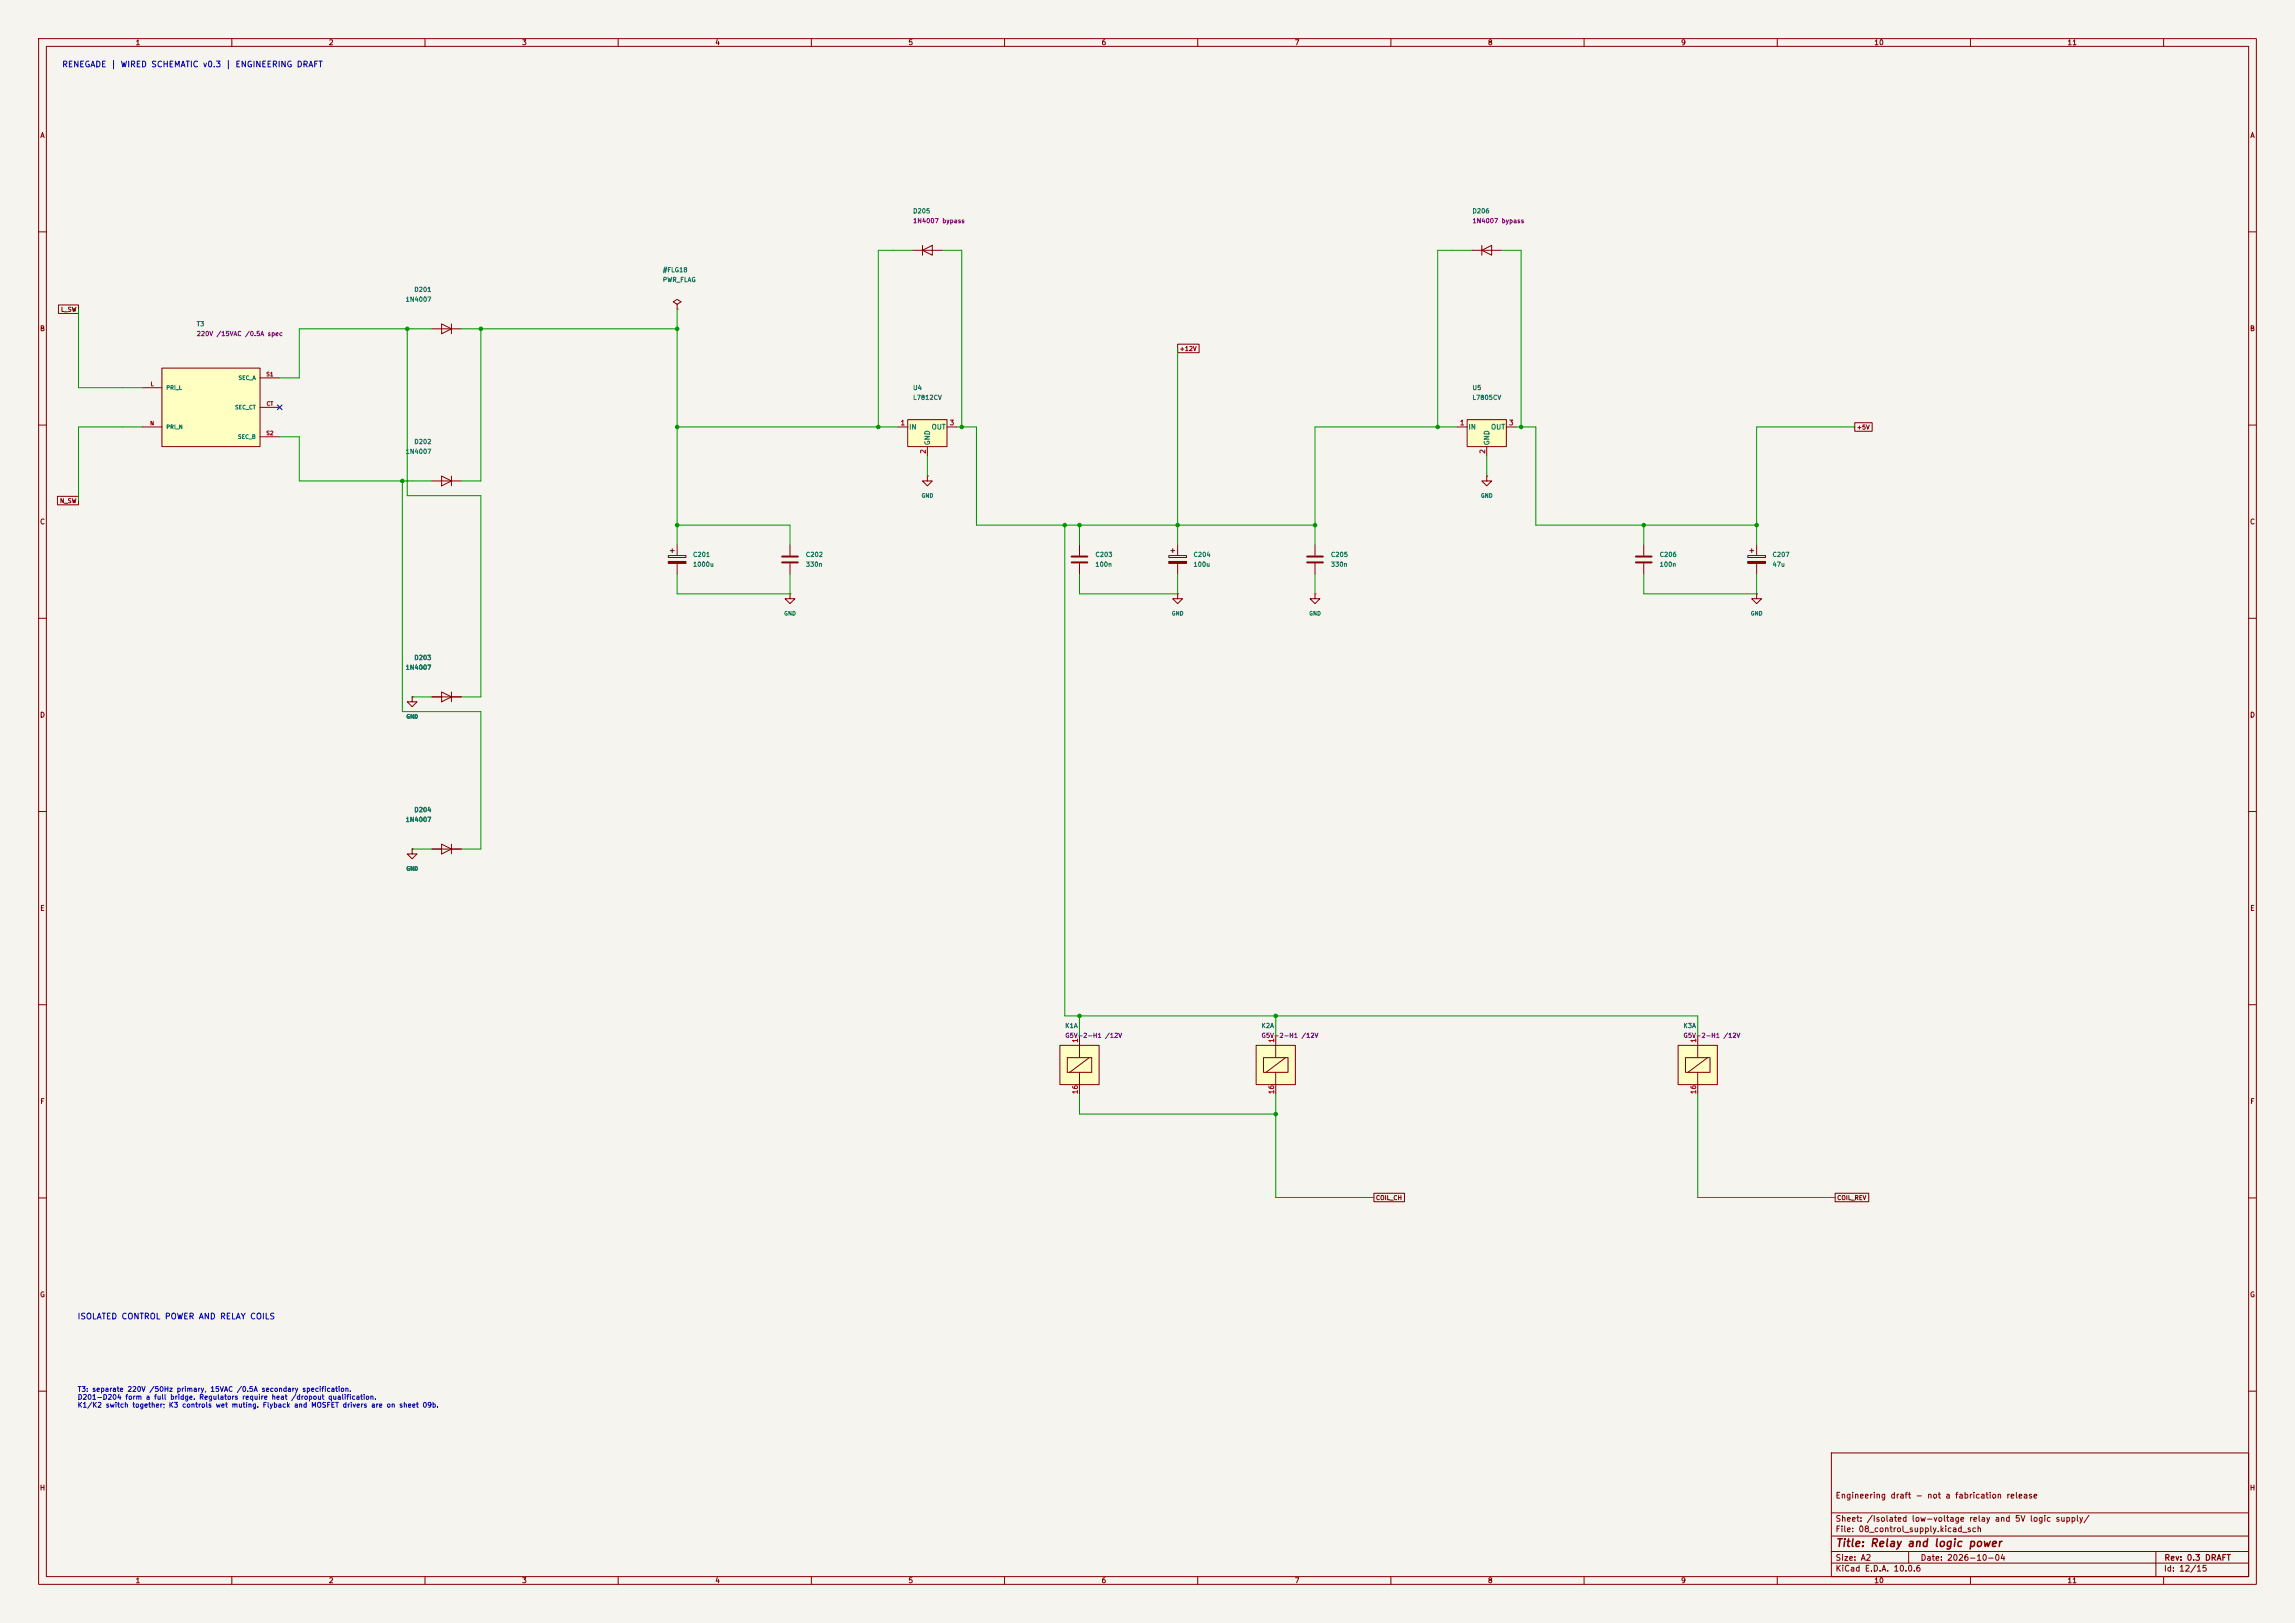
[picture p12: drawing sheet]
<svg xmlns="http://www.w3.org/2000/svg" width="594mm" height="420mm" viewBox="0 0 594 420" stroke-linecap="round" stroke-linejoin="round" font-family="sans-serif">
<defs><g id="words">
<text font-size="2" fill="#840000" x="475" y="400.8">Title: Relay and logic power</text>
<g font-size="1.5" fill="#0000c2">
<text x="16" y="17.8">RENEGADE | WIRED SCHEMATIC v0.3 | ENGINEERING DRAFT</text>
<text x="20" y="341.8">ISOLATED CONTROL POWER AND RELAY COILS</text>
</g>
<g font-size="1.5" fill="#840000">
<text x="475" y="388.1">Engineering draft - not a fabrication release</text>
<text x="475" y="394.1">Sheet: /Isolated low-voltage relay and 5V logic supply/</text>
<text x="475" y="396.8">File: 08_control_supply.kicad_sch</text>
<text x="475" y="407">KiCad E.D.A. 10.0.6</text>
<text x="475" y="404.2">Size: A2</text>
<text x="497" y="404.2">Date: 2026-10-04</text>
<text x="560" y="407">Id: 12/15</text>
<text x="560.1" y="404.2">Rev: 0.3 DRAFT</text>
</g>
<g font-size="1.3" fill="#840000">
<text x="35" y="12">1</text>
<text x="85" y="12">2</text>
<text x="135" y="12">3</text>
<text x="185" y="12">4</text>
<text x="235" y="12">5</text>
<text x="285" y="12">6</text>
<text x="335" y="12">7</text>
<text x="385" y="12">8</text>
<text x="435" y="12">9</text>
<text x="485" y="12">10</text>
<text x="535" y="12">11</text>
<text x="10.3" y="36">A</text>
<text x="582.3" y="36">A</text>
<text x="10.2" y="86">B</text>
<text x="582.2" y="86">B</text>
<text x="10.2" y="136">C</text>
<text x="582.2" y="136">C</text>
<text x="10.2" y="186">D</text>
<text x="582.2" y="186">D</text>
<text x="10.3" y="236">E</text>
<text x="582.3" y="236">E</text>
<text x="10.3" y="286">F</text>
<text x="582.3" y="286">F</text>
<text x="10.2" y="336">G</text>
<text x="582.2" y="336">G</text>
<text x="10.2" y="386">H</text>
<text x="582.2" y="386">H</text>
<text x="35" y="410">1</text>
<text x="85" y="410">2</text>
<text x="135" y="410">3</text>
<text x="185" y="410">4</text>
<text x="235" y="410">5</text>
<text x="285" y="410">6</text>
<text x="335" y="410">7</text>
<text x="385" y="410">8</text>
<text x="435" y="410">9</text>
<text x="485" y="410">10</text>
<text x="535" y="410">11</text>
</g>
<g font-size="1.3" fill="#a90000">
<text x="232.9" y="110.4">1</text>
<text x="245.6" y="110.4">3</text>
<text x="377.7" y="110.4">1</text>
<text x="390.4" y="110.4">3</text>
<text x="239.9" y="117.6" transform="rotate(-90 239.9 117.6)">2</text>
<text x="384.7" y="117.6" transform="rotate(-90 384.7 117.6)">2</text>
<text x="279.3" y="270" transform="rotate(-90 279.3 270)">1</text>
<text x="330.1" y="270" transform="rotate(-90 330.1 270)">1</text>
<text x="439.3" y="270" transform="rotate(-90 439.3 270)">1</text>
<text x="279.3" y="283.3" transform="rotate(-90 279.3 283.3)">16</text>
<text x="330.1" y="283.3" transform="rotate(-90 330.1 283.3)">16</text>
<text x="439.3" y="283.3" transform="rotate(-90 439.3 283.3)">16</text>
</g>
<g font-size="1.3" fill="#006464">
<text x="235.2" y="111.5">IN</text>
<text x="241" y="111.5">OUT</text>
<text x="380" y="111.5">IN</text>
<text x="385.8" y="111.5">OUT</text>
<text x="241" y="115.3" transform="rotate(-90 241 115.3)">GND</text>
<text x="385.8" y="115.3" transform="rotate(-90 385.8 115.3)">GND</text>
</g>
<g font-size="1.3" fill="#0000c2">
<text x="20" y="360.5">T3: separate 220V /50Hz primary, 15VAC /0.5A secondary specification.</text>
<text x="20" y="362.5">D201-D204 form a full bridge. Regulators require heat /dropout qualification.</text>
<text x="20" y="364.5">K1/K2 switch together; K3 controls wet muting. Flyback and MOSFET drivers are on sheet 09b.</text>
</g>
<g font-size="1.2" fill="#006464">
<text x="236.2" y="55.5">D205</text>
<text x="381" y="55.5">D206</text>
<text x="171.4" y="70.7">#FLG18</text>
<text x="107.1" y="75.8">D201</text>
<text x="171.4" y="73.3">PWR_FLAG</text>
<text x="104.9" y="78.3">1N4007</text>
<text x="50.8" y="84.7">T3</text>
<text x="236.2" y="101.2">U4</text>
<text x="381" y="101.2">U5</text>
<text x="236.2" y="103.7">L7812CV</text>
<text x="381" y="103.7">L7805CV</text>
<text x="104.9" y="117.7">1N4007</text>
<text x="107.1" y="115.2">D202</text>
<text x="179.2" y="144.4">C201</text>
<text x="179.2" y="146.9">1000u</text>
<text x="208.5" y="144.4">C202</text>
<text x="208.5" y="146.9">330n</text>
<text x="283.4" y="144.4">C203</text>
<text x="283.4" y="146.9">100n</text>
<text x="308.8" y="144.4">C204</text>
<text x="308.8" y="146.9">100u</text>
<text x="344.3" y="144.4">C205</text>
<text x="344.3" y="146.9">330n</text>
<text x="429.4" y="144.4">C206</text>
<text x="429.4" y="146.9">100n</text>
<text x="458.6" y="144.4">C207</text>
<text x="458.6" y="146.9">47u</text>
<text x="104.9" y="173.6">1N4007</text>
<text x="107.1" y="171.1">D203</text>
<text x="104.9" y="213">1N4007</text>
<text x="107.1" y="210.4">D204</text>
<text x="275.6" y="266.3">K1A</text>
<text x="326.4" y="266.3">K2A</text>
<text x="435.6" y="266.3">K3A</text>
</g>
<g font-size="1.2" fill="#840084">
<text x="236.2" y="58">1N4007 bypass</text>
<text x="381" y="58">1N4007 bypass</text>
<text x="50.8" y="87.2">220V /15VAC /0.5A spec</text>
<text x="275.6" y="268.8">G5V-2-H1 /12V</text>
<text x="326.4" y="268.8">G5V-2-H1 /12V</text>
<text x="435.6" y="268.8">G5V-2-H1 /12V</text>
</g>
<g font-size="1.1" fill="#840000">
<text x="15.7" y="80.9">L_SW</text>
<text x="305.2" y="91.1">+12V</text>
<text x="480.5" y="111.4">+5V</text>
<text x="15.4" y="130.5">N_SW</text>
<text x="356" y="310.8">COIL_CH</text>
<text x="475.4" y="310.8">COIL_REV</text>
</g>
<g font-size="1" fill="#a90000">
<text x="38.9" y="100.1">L</text>
<text x="68.8" y="97.6">S1</text>
<text x="68.9" y="105.2">CT</text>
<text x="38.7" y="110.3">N</text>
<text x="68.8" y="112.8">S2</text>
</g>
<g font-size="1" fill="#006464">
<text x="42.9" y="101.1">PRI_L</text>
<text x="61.6" y="98.5">SEC_A</text>
<text x="60.7" y="106.2">SEC_CT</text>
<text x="42.9" y="111.2">PRI_N</text>
<text x="61.5" y="113.8">SEC_B</text>
<text x="238.4" y="129">GND</text>
<text x="383.2" y="129">GND</text>
<text x="202.8" y="159.5">GND</text>
<text x="303.2" y="159.5">GND</text>
<text x="338.7" y="159.5">GND</text>
<text x="453" y="159.5">GND</text>
<text x="105.1" y="186.2">GND</text>
<text x="105.1" y="225.5">GND</text>
</g>
</g></defs>
<path d="M0 0h594v420h-594z" fill="#f5f4ef" stroke="#f5f4ef" stroke-width=".26"/>
<g fill="none" stroke="#840000" stroke-width=".26">
<path d="M10 10h574v400h-574zM12 12h570v396h-570zM60 10v2M110 10v2M160 10v2M210 10v2M260 10v2M310 10v2M360 10v2M410 10v2M460 10v2M510 10v2"/>
<path d="M560 10v2M10 60h2M582 60h2M10 110h2M582 110h2M111.8 124.5h7.6M114.3 123.2l2.5 1.3-2.5 1.2zM116.8 123.2v2.5M240 123.2v1.3h1.3l-1.3 1.2-1.2-1.2h1.2M240 123.2h.1M173 143.8h4.5v.5h-4.5zM173.5 142.5h1"/>
<path d="M174 142v1M175.3 141v2.8M175.3 145.8v2.8M204.5 153.7v1.2h1.2l-1.2 1.3-1.3-1.3h1.3M204.5 153.7h.1M204.5 141v2.8M204.5 145.8v2.8M340.4 153.7v1.2h1.2l-1.2 1.3-1.3-1.3h1.3M340.4 153.7h.1M425.4 141v2.8M425.4 145.8v2.8M452.4 143.8h4.5v.5h-4.5z"/>
<path d="M452.9 142.5h1M453.4 142v1M454.7 153.7v1.2h1.2l-1.2 1.3-1.3-1.3h1.3M454.7 153.7h.1M454.7 141v2.8M454.7 145.8v2.8M10 160h2M114.3 179.1l2.5 1.2-2.5 1.3zM116.8 179.1v2.5M582 160h2M106.7 180.3v1.3h1.2l-1.2 1.3-1.3-1.3h1.3M106.7 180.3h.1"/>
<path d="M111.8 180.3h7.6M10 210h2M106.7 219.7v1.3h1.2l-1.2 1.3-1.3-1.3h1.3M106.7 219.7h.1M111.8 219.7h7.6M114.3 218.4l2.5 1.3-2.5 1.3zM116.8 218.4v2.6M582 210h2M10 260h2M582 260h2M10 310h2M582 310h2"/>
<path d="M10 360h2M474 376h108v32h-108zM582 360h2M474 397.5h108M474 391.5h108M60 408v2M110 408v2M160 408v2M210 408v2M260 408v2M310 408v2M360 408v2"/>
<path d="M410 408v2M460 408v2M474 404.5h108M474 401.5h108M494 401.5v3M510 408v2M558 401.5v6.5M560 408v2"/>
</g>
<g fill="#840000" stroke="#840000" stroke-width=".26">
<path d="M452.4 145.3h4.5v.5h-4.5z"/>
<path d="M173 145.3h4.5v.5h-4.5z"/>
</g>
<path d="M202.4 144h4.1M202.4 145.5h4.1M423.4 144h4.1M423.4 145.5h4.1" fill="none" stroke="#840000" stroke-width=".51"/>
<path d="M325.1 270.5h10.2v10.2h-10.2z" fill="#ffffc2"/>
<g fill="none" stroke="#840000" stroke-width=".26">
<path d="M279.4 141v2.8M279.4 145.8v2.8M302.5 143.8h4.6v.5h-4.6zM303 142.5h1M303.5 142v1M304.8 153.7v1.2h1.3l-1.3 1.3-1.3-1.3h1.3M304.8 153.7h.1M304.8 141v2.8M304.8 145.8v2.8M325.1 270.5h10.2v10.2h-10.2zM327 273.7h6.4v3.8h-6.4zM330.2 268v5.7"/>
<path d="M330.2 277.5v5.7M332.7 273.7l-5 3.8"/>
</g>
<path d="M302.5 145.3h4.6v.5h-4.6z" fill="#840000" stroke="#840000" stroke-width=".26"/>
<path d="M277.4 144h4M277.4 145.5h4" fill="none" stroke="#840000" stroke-width=".51"/>
<path d="M274.3 270.5h10.2v10.2h-10.2z" fill="#ffffc2"/>
<path d="M381 64.8h7.6M383.5 64.8l2.6-1.3v2.5zM383.5 63.5v2.5M274.3 270.5h10.2v10.2h-10.2zM276.2 273.7h6.4v3.8h-6.4zM279.4 268v5.7M279.4 277.5v5.7M281.9 273.7l-5 3.8" fill="none" stroke="#840000" stroke-width=".26"/>
<path d="M234.9 108.6h10.2v7h-10.2z" fill="#ffffc2"/>
<g fill="none" stroke="#840000" stroke-width=".26">
<path d="M175.3 78.7l1-.6-1-.6-1.1 .6 1.1 .6v1.3M236.2 64.8h7.6M238.8 64.8l2.5-1.3v2.5zM238.8 63.5v2.5M111.8 85.1h7.6M114.3 83.8l2.5 1.3-2.5 1.3zM116.8 83.8v2.6M175.3 80h.1M232.4 110.5h2.5M234.9 108.6h10.2v7h-10.2zM240 115.6v2.5M245.1 110.5h2.5"/>
<path d="M384.8 123.2v1.3h1.3l-1.3 1.2-1.3-1.2h1.3M384.8 123.2h.1M340.4 141v2.8M340.4 145.8v2.8"/>
</g>
<path d="M338.3 144h4.1M338.3 145.5h4.1" fill="none" stroke="#840000" stroke-width=".51"/>
<path d="M434.3 270.5h10.2v10.2h-10.2z" fill="#ffffc2"/>
<path d="M434.3 270.5h10.2v10.2h-10.2zM436.2 273.7h6.4v3.8h-6.4zM439.4 268v5.7M439.4 277.5v5.7M442 273.7l-5.1 3.8" fill="none" stroke="#840000" stroke-width=".26"/>
<path d="M379.7 108.6h10.2v7h-10.2z" fill="#ffffc2"/>
<path d="M377.2 110.5h2.5M379.7 108.6h10.2v7h-10.2zM384.8 115.6v2.5M389.9 110.5h2.5" fill="none" stroke="#840000" stroke-width=".26"/>
<path d="M41.9 95.3h25.4v20.3h-25.4z" fill="#ffffc2"/>
<g fill="none" stroke="#840000" stroke-width=".26">
<path d="M15.1 78.9h5.2v2.2h-5.2zM41.9 95.3h25.4v20.3h-25.4zM67.3 97.8h5.1M304.8 89.1h5.6v2.2h-5.6zM36.8 100.3h5.1M36.8 110.5h5.1M67.3 105.4h5.1M67.3 113h5.1M480.1 109.4h4.5v2.2h-4.5zM14.9 128.4h5.4v2.2h-5.4zM106.7 180.3h.1M111.8 180.3h2.5"/>
<path d="M116.8 180.3h2.6M106.7 219.7h.1M111.8 219.7h2.5M116.8 219.7h2.6M355.6 308.8h7.9v2.2h-7.9zM475 308.8h8.7v2.2h-8.7z"/>
</g>
<g fill="none" stroke="#009600" stroke-width=".26">
<path d="M236.2 64.8h-8.9v45.7M243.8 64.8h5.1v45.7M381 64.8h-8.9v45.7M388.6 64.8h5.1v45.7M20.3 80v20.3h16.5M105.4 85.1v43.2h19.1v52h-5.1M111.8 85.1h-34.3v12.7h-5.1M119.4 85.1h55.9M124.5 85.1v39.4h-5.1M175.3 80v61M304.8 90.2v50.8M36.8 110.5h-16.5v19"/>
<path d="M72.4 113h5.1v11.5h34.3M175.3 110.5h57.1M240 118.1v5.1M247.6 110.5h5.1v25.4h87.7M377.2 110.5h-36.8v30.5M384.8 118.1v5.1M392.4 110.5h5.1v25.4h57.2M480.1 110.5h-25.4v30.5M104.1 124.5v59.7h20.4v35.5h-5.1M105.4 124.5h.1M175.3 135.9h29.2v5.1M275.6 135.9v127h163.8v5.1"/>
<path d="M279.4 135.9v5.1M425.4 135.9v5.1M175.3 148.6v5.1h29.2v-5.1M279.4 148.6v5.1h25.4v-5.1M340.4 148.6v5.1M425.4 148.6v5.1h29.3v-5.1M106.7 180.3h5.1M106.7 219.7h5.1M279.4 262.9v5.1M330.2 262.9v5.1M279.4 283.2v5.1h50.8M330.2 283.2v26.7h25.4"/>
<path d="M439.4 283.2v26.7h35.6"/>
</g>
<g fill="#009600" stroke="#009600" stroke-width=".26">
<circle cx="105.4" cy="124.5" r=".08"/>
<circle cx="227.3" cy="110.5" r=".46"/>
<circle cx="175.3" cy="135.9" r=".46"/>
<circle cx="175.3" cy="110.5" r=".46"/>
<circle cx="175.3" cy="85.1" r=".46"/>
<circle cx="124.5" cy="85.1" r=".46"/>
<circle cx="105.4" cy="85.1" r=".46"/>
<circle cx="104.1" cy="124.5" r=".46"/>
<circle cx="248.9" cy="110.5" r=".46"/>
<circle cx="393.7" cy="110.5" r=".46"/>
<circle cx="372.1" cy="110.5" r=".46"/>
<circle cx="275.6" cy="135.9" r=".46"/>
<circle cx="340.4" cy="135.9" r=".46"/>
<circle cx="279.4" cy="135.9" r=".46"/>
<circle cx="304.8" cy="135.9" r=".46"/>
<circle cx="279.4" cy="262.9" r=".46"/>
<circle cx="330.2" cy="262.9" r=".46"/>
<circle cx="330.2" cy="288.3" r=".46"/>
<circle cx="454.7" cy="135.9" r=".46"/>
<circle cx="425.4" cy="135.9" r=".46"/>
</g>
<path d="M71.8 104.8l1.2 1.2M73 104.8l-1.2 1.2" fill="none" stroke="#000084" stroke-width=".26"/>
<use href="#words"/>
</svg>
